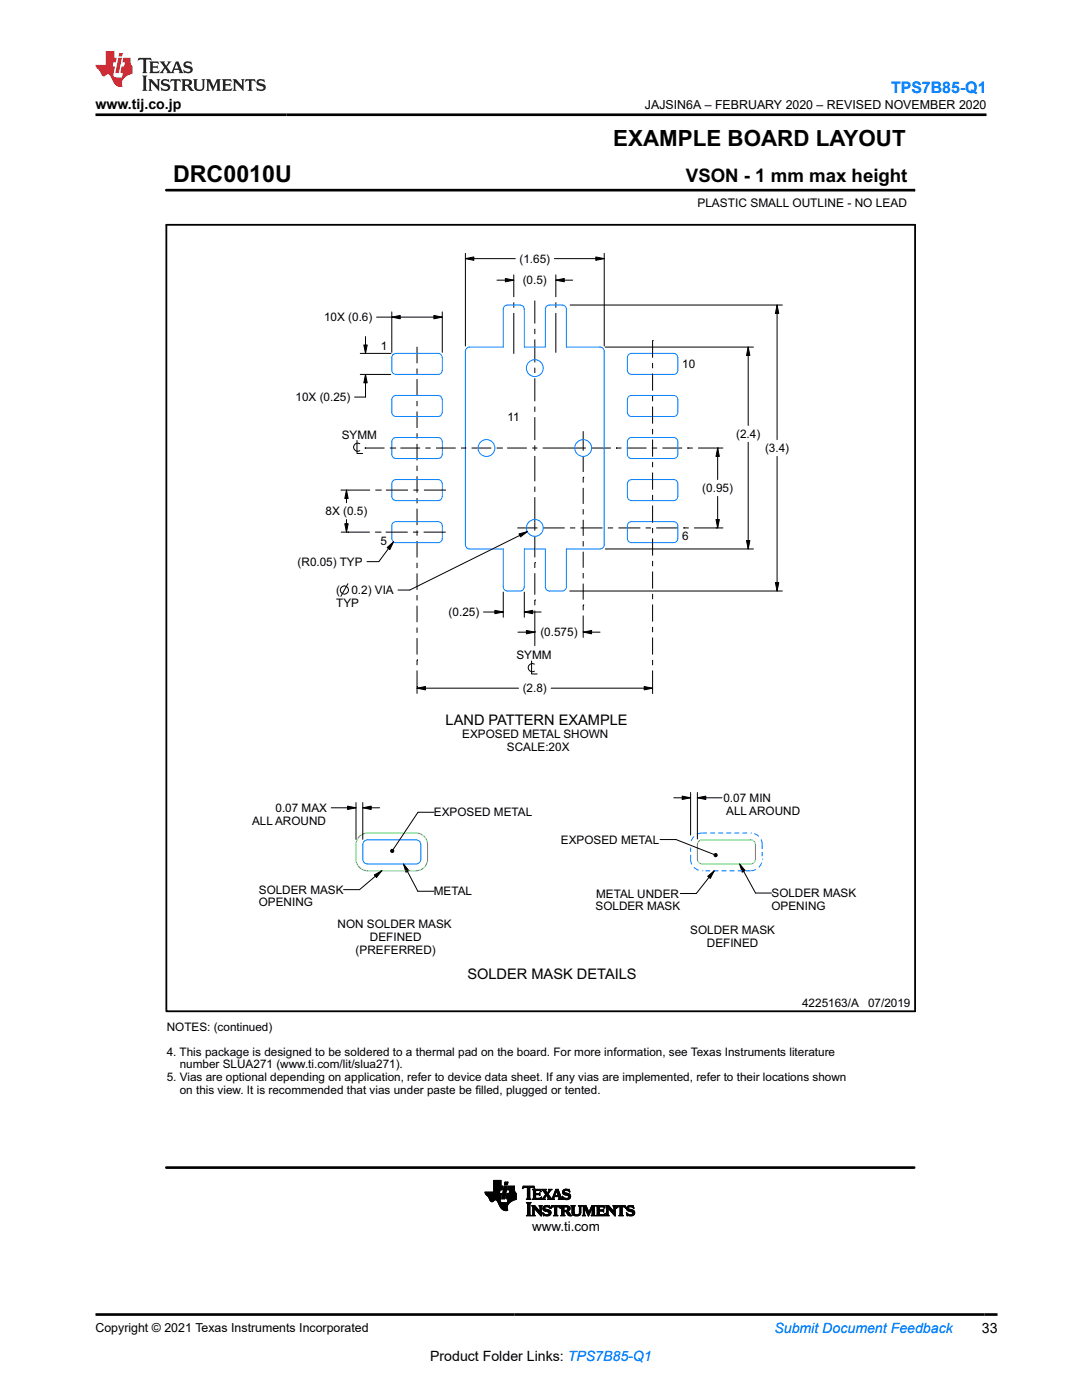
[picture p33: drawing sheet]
<svg xmlns="http://www.w3.org/2000/svg" width="216mm" height="279mm" viewBox="0 0 216 279" stroke-linecap="round" stroke-linejoin="round" font-family="sans-serif">
<defs><g id="words">
<text font-size="4.6" x="34.5" y="36.3">DRC0010U</text>
<text font-size="4.5" x="122.4" y="29.1">EXAMPLE BOARD LAYOUT</text>
<text font-size="3.7" x="136.9" y="36.3">VSON - 1 mm max height</text>
<text font-size="3.2" fill="#00f" x="177.8" y="18.6">TPS7B85-Q1</text>
<g font-size="2.9">
<text x="88.9" y="144.8">LAND PATTERN EXAMPLE</text>
<text x="93.3" y="195.4">SOLDER MASK DETAILS</text>
</g>
<g font-size="2.8">
<text x="19" y="21.7">www.tij.co.jp</text>
<text x="195.9" y="266.1">33</text>
<text x="85.8" y="271.7">Product Folder Links: TPS7B85-Q1</text>
</g>
<text font-size="2.8" fill="#00f" x="154.5" y="266.1">Submit Document Feedback</text>
<text font-size="2.7" x="106.2" y="245.6">www.ti.com</text>
<g font-size="2.5">
<text x="128.7" y="21.8">JAJSIN6A – FEBRUARY 2020 – REVISED NOVEMBER 2020</text>
<text x="19" y="265.8">Copyright © 2021 Texas Instruments Incorporated</text>
</g>
<text font-size="2.4" x="139.2" y="41.3">PLASTIC SMALL OUTLINE - NO LEAD</text>
<g font-size="2.3">
<text x="103.7" y="52.5">(1.65)</text>
<text x="104.3" y="56.8">(0.5)</text>
<text x="64.7" y="64.1">10X (0.6)</text>
<text x="76" y="69.8">1</text>
<text x="136.1" y="73.4">10</text>
<text x="59" y="80.1">10X (0.25)</text>
<text x="101.3" y="83.9">11</text>
<text x="68.2" y="87.6">SYMM</text>
<text x="146.9" y="87.4">(2.4)</text>
<text x="152.6" y="90.3">(3.4)</text>
<text x="140.1" y="98.2">(0.95)</text>
<text x="65" y="102.8">8X (0.5)</text>
<text x="136.1" y="107.8">6</text>
<text x="59.4" y="112.9">(R0.05) TYP</text>
<text x="75.9" y="108.7">5</text>
<text x="67.1" y="118.6">(</text>
<text x="70.1" y="118.6">0.2) VIA</text>
<text x="67.1" y="121.1">TYP</text>
<text x="89.5" y="123">(0.25)</text>
<text x="103" y="131.6">SYMM</text>
<text x="107.8" y="127">(0.575)</text>
<text x="104.3" y="138.2">(2.8)</text>
<text x="92.3" y="147.4">EXPOSED METAL SHOWN</text>
<text x="101.1" y="149.9">SCALE:20X</text>
<text x="144.4" y="160.1">0.07 MIN</text>
<text x="50.3" y="164.6">ALL AROUND</text>
<text x="55" y="162.1">0.07 MAX</text>
<text x="86.6" y="162.9">EXPOSED METAL</text>
<text x="144.9" y="162.6">ALL AROUND</text>
<text x="111.9" y="168.4">EXPOSED METAL</text>
<text x="51.6" y="178.4">SOLDER MASK</text>
<text x="86.6" y="178.7">METAL</text>
<text x="119" y="179.2">METAL UNDER</text>
<text x="153.9" y="179.1">SOLDER MASK</text>
<text x="51.6" y="180.9">OPENING</text>
<text x="67.4" y="185.3">NON SOLDER MASK</text>
<text x="118.8" y="181.7">SOLDER MASK</text>
<text x="153.9" y="181.6">OPENING</text>
<text x="71" y="190.3">(PREFERRED)</text>
<text x="73.8" y="187.8">DEFINED</text>
<text x="137.7" y="186.5">SOLDER MASK</text>
<text x="141.1" y="189">DEFINED</text>
<text x="160" y="201">4225163/A</text>
<text x="173.2" y="201">07/2019</text>
<text x="33.3" y="205.7">NOTES: (continued)</text>
<text x="33.3" y="210.7">4. This package is designed to be soldered to a thermal pad on the board. For more information, see Texas Instruments literature</text>
<text x="33.3" y="215.7">5. Vias are optional depending on application, refer to device data sheet. If any vias are implemented, refer to their locations shown</text>
<text x="35.9" y="213.2">number SLUA271 (www.ti.com/lit/slua271).</text>
<text x="35.9" y="218.3">on this view. It is recommended that vias under paste be f</text>
<text x="94.9" y="218.3">illed, plugged or tented.</text>
</g>
</g></defs>
<g fill="none" stroke="#000" stroke-width=".2">
<path d="M33.2 38h149.2M182.4 37.7v.5M92.9 51.6l1.6-.3v.7zM92.9 50.6v18.5M92.9 51.6h9.9M99.2 55.9h3.3M100.8 55.6l1.7 .3-1.7 .3zM102.5 54.9v4.4M106.7 60v4.6M110.6 51.6h10M110.9 55.9l1.7-.3v.6zM110.9 54.9v4.4"/>
<path d="M110.9 55.9h3.4M118.9 51.3l1.7 .3-1.7 .4zM120.6 50.6v18.5M71.9 74.7h6.1M71.9 70.5h6.1M72.6 68.9h.7l-.4 1.6zM72.9 74.7l.4 1.7h-.7zM72.9 67.2v3.3M72.9 74.7v4.5h-2.2M75.2 63.3h13.1M78.2 63.3l1.7-.3v.6zM78.2 62.2v8.1"/>
<path d="M83.2 69.2v3.3M83.2 73.6v1M83.2 75.7v3.3M86.6 63l1.7 .3-1.7 .3zM88.3 62.2v8.1M102.5 60.3v1.1M102.5 62.5v8.1M106.7 65.6v1.1M106.7 67.7v4.6M106.7 73.4v1M106.7 75.5v4.6M110.9 60.3v1.1"/>
<path d="M110.9 62.5v7.9M113.8 60.9h42.3M120.8 69.3h29.5M130.2 68h.1M130.2 68v3.4M130.2 72.4v1.1M130.2 74.5v3.5M130.2 79v1.1M149.3 69.3l.3 1.6h-.6zM149.3 69.3v15.6M155.1 60.9l.3 1.7h-.7zM155.1 60.9v26.8"/>
<path d="M68 97.8h5.8M69.1 97.8l.4 1.7h-.7zM69.1 97.8v2.5M71.2 87.9v2.6h1.2M71.8 88.6a.82 .82 0 0 0-1.3 .7 .82 .82 0 0 0 1.3 .6M72.8 89.4h.1M72.8 89.4h3.9M74.9 97.8h1.1M76 97.8h.1M77 97.8h4.4M77.8 89.4h1M78.8 89.4h.1"/>
<path d="M79.9 89.4h3.9M82.5 97.8h1M83.2 80v1.1M83.2 82.1v3.3M83.2 86.5v1M83.2 88.6v3.3M83.2 92.9v1.1M83.2 95v3.3M83.2 99.4v1.1M84.6 97.8h4.4M84.9 89.4h1M87 89.4h3.9"/>
<path d="M92 89.4h1M94.1 89.4h3.9M99.1 89.4h1M100.1 89.4h.1M101.2 89.4h3.9M106.2 89.4h1M106.7 81.1v1.1M106.7 83.2v4.6M106.7 88.9v1M106.7 91v5.1M106.7 97.1v1.1M106.7 99.2v6.7"/>
<path d="M108.3 89.4h8.6M116.4 95.3h.1M116.4 86.1v3.8M116.4 91v3.2M116.4 95.3v1M116.4 97.4v3.2M118 89.4h3.9M123 89.4h.1M123 89.4h1M125.1 89.4h3.9M130.1 89.4h1M130.2 81.1v3.4"/>
<path d="M130.2 85.6v1.1M130.2 87.7v3.4M130.2 92.2v1M130.2 94.3v3.4M130.2 98.8v1M132.2 89.4h3.9M137.2 89.4h.1M137.2 89.4h1M139.3 89.4h5M143.2 89.4l.3 1.7h-.6zM143.2 89.4v6.3M143.2 99.1v6.3"/>
<path d="M143.2 89.4h.1M149.3 88.3v21.3M155.1 91.1v26.9M68.1 106.2h5.7M68.8 104.5h.7l-.4 1.7zM69.1 103.7v2.5M69.4 106.2h.1M69.4 116.5l-1.4 2.5M74.8 106.2h1.1M75.9 106.2h.1M77 106.2h4.4M77.2 109.3l1.3-1.2-.7 1.6z"/>
<path d="M78.5 108.1l-2.9 4h-2.4M82.4 106.2h1.1M83.2 101.5v3.3M83.2 105.9v1M83.2 108v3.3M83.2 112.3v1.1M83.2 114.4v3.3M83.2 118.8v1M84.5 106.2h4.4M100.4 118.2v5M103.2 105.4h4M103.6 106.6l1.6-.5-1.3 1.1z"/>
<path d="M104.6 118.2v5M105.2 106.1l-23.4 11.7h-2.4M106.7 112.3h.1M106.7 119.7h.1M106.7 106.9v4.3M106.7 112.3v1M106.7 114.4v4.3M106.7 119.7v1.1M108.3 105.4h4.4M113.7 118h42.4M113.7 105.4h1.1M115.8 105.4h4.4"/>
<path d="M116.4 101.6v1.1M116.4 103.7v3.2M116.4 108v1M116.4 110.1v3.2M116.4 114.4v1M116.4 116.5v3.2M120.8 109.6h29.5M121.3 105.4h1M123.4 105.4h4.4M128.8 105.4h1.1M130.2 100.9v3.4M130.2 105.4v1"/>
<path d="M130.2 107.5v3.4M130.2 111.9v1.1M130.2 114.1v3.4M130.2 118.5v1.1M130.9 105.4h4.4M136.4 105.4h.1M136.4 105.4h1M138.5 105.4h5.8M142.9 103.7h.6l-.3 1.7zM142.9 105.4h.1M149 107.9h.6l-.3 1.7zM154.7 116.3h.7l-.3 1.7z"/>
<path d="M83.2 137.3l1.7-.3v.7zM83.2 131.7h.1M83.2 137.1h.1M83.2 120.9v3.3M83.2 125.2v1.1M83.2 127.3v3.3M83.2 131.7v1M83.2 133.8v4.6M83.2 137.3h20.3M96.5 122.1h3.9M98.7 121.8l1.7 .3-1.7 .4zM103.4 126.2h3.3"/>
<path d="M104.6 122.1l1.7-.3v.7zM104.6 122.1h3.4M105 125.8l1.7 .4-1.7 .3zM106.1 131.9v2.6h1.1M106.6 132.5a.82 .82 0 0 0-1.2 .7 .82 .82 0 0 0 1.2 .7M106.7 126.1h.1M106.7 121.8v7.1M110 137.3h20.2M116.4 126.2l1.6-.4v.7zM116.4 120.7h.1M116.4 126h.1M116.4 120.7v1.1"/>
<path d="M116.4 122.8v4.4M116.4 126.2h3.3M128.5 137l1.7 .3-1.7 .4zM130.2 120.6v3.5M130.2 125.1v1.1M130.2 127.2v3.4M130.2 131.7v1.1M130.2 133.8v4.7M134.4 159.2h3.4M136.1 158.9l1.7 .3-1.7 .4zM137.8 158.2v8.5M139.2 159.2l1.6-.3v.7z"/>
<path d="M139.2 158.2v9.2M139.2 159.2h4.9M66.1 161.2h4.9M69.4 160.9l1.6 .3-1.6 .3zM71 160.2v7.3M72.4 161.2l1.7-.3v.6zM72.4 160.2v7.3M72.4 161.2h3.3M74.7 174.6l1.5-.8-1.1 1.3zM76.2 173.8l-4.5 3.7h-3.1M78 169.7l.2-.2 .3 .1 .1 .2-.1 .3h-.3l-.2-.1zM80.5 172.4l1.1 1.4-.6 .3z"/>
<path d="M80.5 172.4l2.9 5.5h3.2M86.6 162.1h-3.2l-4.9 7.4M131.7 167.6h3.2l7.6 2.9M141.2 174.9l1.3-1.1-.8 1.5zM142.5 170.5l.2-.2 .3 .1 .1 .3-.1 .2-.3 .1-.2-.2zM142.5 173.8l-3.6 4.5h-3.2M147.6 172.4l1.1 1.3-.6 .4zM147.6 172.4l3.2 5.8h3.1M96.8 238h2.9M96.8 238.1h2.9M96.8 238.2h2.8M96.9 238.2h3.2l-.2 1"/>
<path d="M96.9 238.3h3.1M96.9 238.4h3.1M97 238.4h3M97.1 238.5h2.9M97.1 238.6h2.9M97.2 238.6h2.8M97.3 238.7h2.7M97.4 238.8h2.5M97.5 238.9h2.4M97.6 239h2.3M97.6 239.1h2.3M97.6 239.2h2.3"/>
<path d="M97.7 239.3h2.1M97.7 239.4h2.1M97.7 239.5h1M97.8 239.5h.8M97.8 239.6h.7M97.9 239.7h.6M97.9 239.7h.5M98.1 239.8h.2M98.5 237.8h1.2M98.5 237.7h1.2M98.5 237.6h1.3M98.5 236.7h1.8l-.1 .8h-1.7"/>
<path d="M98.5 237.4h1.7M98.5 237.3h1.7M98.5 237.2h1.7M98.5 237.2h1.8M98.5 237.1h1.8M98.5 237h1.8M98.5 236.9h1.8M98.5 236.8h1.8M98.5 236.6h1.5M98.5 236.5h1.5M98.5 236.4h1.5M98.5 236.3h1.5"/>
<path d="M98.5 236.2h1.5M98.5 236.1h1.5M98.5 236h1.5M98.5 235.9h1.5M98.5 235.8h1.5M98.5 235.7h1.5M98.5 235.6h1.5M99 239.5h.8M99.1 239.5h.7M99.2 239.6h.6M99.2 239.7h.6M99.3 239.7h.5"/>
<path d="M99.3 239.8h.5M99.3 239.9h.6M99.4 239.9h.6M99.7 237.9h-2.9l.1 .4 .6 .6 .4 .8 .4 .1 .4-.3h.4l.8 1.5 .7 .5h.7l-.1-.8 .6-.8M99.8 237.5l-.2 .7M99.9 239.2l-.1 .6 .6 .2h.8l.2-.7M100 236.7v-1.1h-1.5v2.3M100.1 239.2h.6M100.1 239.1h.6M100.2 239h.5M100.2 238.9h.6M100.2 238.8h.6"/>
<path d="M100.2 238.7h.6M100.2 238.6h.6M100.3 238.6h.5M100.3 238.5h.5M100.3 238.4h.6M100.3 238.3h.6M100.3 238.2h.6M100.3 238.1h.6M100.4 238h.5M100.4 238h.6M100.4 237.9h.6M100.4 237.8h.6"/>
<path d="M100.4 237.7h.6M100.4 237.6h.6M100.5 237.5h.5M100.5 237.4h.6M100.5 237.3h.6M100.5 237.2h.6M100.5 237.1h.6M100.6 237h.5M100.6 237h.6M100.6 236.9h.6M100.6 236.8h.6M100.6 236.7h.6l-.5 2.6h-.6z"/>
<path d="M100.7 236.4h.6M100.7 236.3h.6M100.7 236.2h.6M100.7 236.1h.6M100.7 236h.6M100.8 236h.5M100.8 235.9h.6l-.2 .6h-.5zM101 239.1h2M101 239h2M101 239.2h2M101 238.9h2M101 238.9v.3l.4 .1"/>
<path d="M101 238.8h2M101.1 238.7h1.9M101.1 238.6h1.9M101.1 238.5h1.9M101.1 238.4h1.9M101.1 238.3h1.9M101.2 239.9h.6M101.3 239.9h.6M101.3 239.8h.7M101.3 239.7h.8M101.3 239.7h.9M101.3 239.6h1"/>
<path d="M101.3 237.4h1.4M101.3 239.5h1.2M101.3 239.5h1.3M101.3 237.3h1.4M101.3 239.4h1.5M101.4 237.2h1.3M101.4 239.3h1.6M101.4 237.1h1.3M101.4 237h1.3M101.4 236.9h1.3M101.4 236.8h1.3M101.6 238.2h1.4"/>
<path d="M101.6 238.1h1.3M101.6 238h1.2M101.7 237.9h1.1M101.7 237.8h1M101.7 237.7h1M101.7 237.6h1M101.7 237.5l-.1 .7M102.7 237.5h-1.4l.2-.8h1.2v1l.3 .5v1.2M103 239.4l-1.2 .5M103 238.2h-1.8l-.2 .7M104.2 237.2h.2M104.3 237.1h.2"/>
<path d="M104.3 237h2.3M104.3 236.9h2.3M104.4 236.8h2.2M105 239.3h.9M105.2 239.2h.6M105.2 237.1h.5M105.2 239.1h.5M105.2 237.1v-.1h-.5l-.5 .2 .2-.5h2.1l.2 .5-.5-.2h-.4l-.1 .1M105.2 239l-.2 .3M105.2 239h.5M105.2 238.9h.5M105.2 238.8h.5"/>
<path d="M105.2 238.7h.5M105.2 238.6h.5M105.2 238.5h.5M105.2 238.4h.5M105.2 238.3h.5M105.2 238.2h.5M105.2 238.1h.5M105.2 238h.5M105.2 237.9h.5M105.2 237.8h.5M105.2 237.7h.5M105.2 237.6h.5"/>
<path d="M105.2 237.5h.5M105.2 237.4h.5M105.2 237.3h.5M105.2 237.2h.5M105.2 237.1v1.9M105.7 239l.2 .3M105.7 237.1v1.9M105.9 239.3h-.9M106.2 239.3h1.7M106.3 237.4h1.6M106.4 239.2h1.6M106.4 237.5h1.5"/>
<path d="M106.4 239.1h.5M106.4 237.6h.5M106.4 237.7l-.2-.4h1.6l.2 .5M106.4 239l-.2 .3M106.4 238.2h1.1l.2-.2v.6l-.2-.2-1.1 .1M106.4 239h.5M106.4 238.9h.5M106.4 238.8h.5M106.4 238.7h.5M106.4 238.6h.5M106.4 238.4h1.3M106.4 238.3h1.3"/>
<path d="M106.4 238.1h.5M106.4 238h.5M106.4 237.9h.5M106.4 237.8h.5M106.4 237.7h.5M106.4 237.7v1.3M106.5 237.1h.2M106.6 237.2h.1M106.9 237.7l.1-.1h.5l.5 .2M106.9 238.4v.7h.8l.3-.2-.1 .5-1.7-.1M106.9 237.7v.5M107.5 238.2h.2"/>
<path d="M107.6 238.5h.1M107.6 239.1h.4M107.6 238.1h.1M107.6 238.6h.1M107.6 237.6h.3M107.8 237.7h.2M107.9 239h.1M107.9 237.8h.1M108 238.9h.1M108 239.3h.8M108.1 237.4h.8M108.3 239.2h.3"/>
<path d="M108.3 237.5h.6M108.3 239.1h.4M108.4 237.6h.5M108.4 239l-.4 .3M108.4 239h.3M108.4 237.7h.6M108.5 238.9h.3M108.5 237.8h.5M108.5 238.8h.3M108.6 237.9h.5M108.6 238.8h.3M108.6 238h.5"/>
<path d="M108.7 238.7h.3M108.7 238.1h.8M108.7 238.6h.8M108.8 238.2h.6M108.8 239.3h-.8M108.8 238.5h.7M108.8 238.3h.6M108.9 238.4h.5M108.9 237.7l.1-.4h-.9l.8 1.1-.5 .6M108.9 237.7l.3 .4 .4-.5-.2-.3h.7l-.7 1M109.1 238.7h.5M109.2 238.8h.5"/>
<path d="M109.3 239.3l.1-.2-.4-.6-.3 .7 .1 .1M109.3 239.3h1.4M109.3 238h.3M109.3 238.9h.5M109.3 237.9h.3M109.4 238.3l.7 .9 .2-.2M109.4 239h.5M109.4 237.8h.3M109.4 239.1h.5M109.4 239.2h.6M109.5 237.7h.3M109.5 237.4h.6"/>
<path d="M109.5 237.6h.3M109.6 237.5h.3M110.1 239.2h.4M110.2 239.1h.3M110.2 239h.3M110.3 239l.6-1.7h.5l.6 1.8 .3 .2M110.3 238.9h.3M110.3 238.8h.3M110.4 238.8h1.5M110.4 238.7h1.5M110.4 238.6h.3M110.5 238.5h.2"/>
<path d="M110.5 238.4h.3M110.5 239.1l.2 .2M110.5 239.1l.1-.3h.8l.1 .3M110.5 238.3h.3M110.6 238.2h.2M110.6 238.1h.3M110.7 239.3h-1.4M110.7 238h.2M110.7 237.9h.3M110.7 237.8h.3M110.8 237.7h.7M110.8 237.6h.7"/>
<path d="M110.8 237.5h.6M110.9 237.4h.5M111 237.7l.4 .9h-.7zM111.1 237.8h.4M111.1 237.9h.5M111.1 238h.5M111.2 238.1h.4M111.2 238.2h.5M111.2 238.3h.5M111.3 238.4h.5M111.3 238.5h.5M111.4 238.6h.4"/>
<path d="M111.4 239.3h.9M111.5 238.8h.4M111.5 238.9h.5M111.5 239h.5M111.5 239.1l-.1 .2M111.6 239.2h.5M111.6 239.1h.4M112.2 238.8h.1M112.2 238.9h.2M112.2 237.9h.4M112.2 238h.5M112.2 237.8h.4"/>
<path d="M112.3 239h.3M112.3 239.3h-.9M112.3 238.1h.7M112.3 237.7h.3M112.3 239.1h.5M112.3 238.2h1.1M112.3 239.2h1.4M112.3 237.6h.4M112.3 239.3h.2M112.4 238.3h1.2M112.4 237.5h1.2M112.5 238.4h1.2"/>
<path d="M112.5 237.4h1.1M112.6 239.3h.9M112.7 238.5h1.1M112.7 237.3h.5M112.9 239.4h.3M113.1 238.6h.7M113.2 238.6l.3 .2-.3 .3h-.5l-.5-.4M113.3 239.1h.5M113.3 237.6h.4M113.4 238.7h.5M113.4 239h.4M113.5 238.8h.4"/>
<path d="M113.5 238.9h.3M113.5 237.7h.2M113.6 237.8h.1M113.7 237.9l-.6-.3h-.4l-.1 .2 .1 .2 1.1 .4v.5l-.2 .4-1.3 .1-.1-.7M113.7 237.9l-.1-.6h-.8l-.4 .3-.2 .3 .1 .3 .9 .4M113.7 237.9h.1M99.4 240h1M99.4 240.1h2.2M99.5 240.1h2.1M99.5 240.2h2M99.5 240.3h1.9M99.6 240.3h1.8"/>
<path d="M99.6 240.4h1.8M99.6 240.5h1.7M99.7 240.5h1.6M99.7 240.6h1.6M99.7 240.7h1.5M99.8 240.7h1.4M99.8 240.8h1.4M99.8 240.9h1.4M99.9 240.9h1.3M99.9 241h1.3M100 241.1h1.2M100.1 241.2h1.1"/>
<path d="M100.2 241.3h1M100.2 241.3h1.1M100.3 241.4h1M100.4 241.5h.9M100.6 241.5h.7M100.9 241.6h.1M101.2 240h.5M105 242.6l.3-.3v-2l-.3-.3h1l-.3 .3v2.1l.3 .2M105 242.6h1M105.1 240.1h.8M105.2 242.5h.6M105.2 240.2h.6"/>
<path d="M105.2 242.4h.5M105.3 240.3h.4M105.3 242.3h.4M105.3 242.2h.4M105.3 242.1h.4M105.3 242h.4M105.3 241.9h.4M105.3 241.8h.4M105.3 241.7h.4M105.3 241.6h.4M105.3 241.5h.4M105.3 241.4h.4"/>
<path d="M105.3 241.3h.4M105.3 241.2h.4M105.3 241.1h.4M105.3 241h.4M105.3 240.9h.4M105.3 240.8h.4M105.3 240.7h.4M105.3 240.6h.4M105.3 240.5h.4M105.3 240.4h.4M106 242.6h-1M106.1 242.6h.7"/>
<path d="M106.1 240.6h.6M106.2 240.7h.6M106.3 242.5h.4M106.3 240.8h.6M106.3 242.4h.3M106.3 240.9h.7M106.3 242.3h.3M106.3 242.2h.3M106.3 242.1h.3M106.3 242h.3M106.3 241.9h.3M106.3 241.8h.3"/>
<path d="M106.3 241.7h.3M106.3 241.6h.3M106.3 241.5h.3M106.3 241.4h.3M106.3 241.3h.3M106.3 241.2h.3M106.3 241.1h.8M106.3 241h.8M106.6 241.1v1.3l.2 .2M106.6 241.1h.1M106.6 241.1l1.4 1.6v-1.8l.2-.3h-.6l.1 .3 .1 .9M106.7 241.2h.5"/>
<path d="M106.7 241.3h.6M106.8 242.6h-.7M106.8 241.4h.6M106.9 241.5h.6M107 241.6h.6M107.1 241.7h.5M107.1 241.8h.9M107.2 241.9h.8M107.3 241.9h.7M107.4 242h.6M107.5 242.1h.5M107.6 242.2h.4"/>
<path d="M107.6 240.6h.6M107.6 242.3h.4M107.7 240.7h.4M107.7 242.4h.3M107.7 240.8h.3M107.7 241.8l-1-1.2h-.6l.2 .3v1.5l-.2 .2M107.7 241.8h.1M107.7 240.9h.3M107.8 241.7h.2M107.8 241.6h.2M107.8 241.5h.2M107.8 241.4h.2"/>
<path d="M107.8 241.3h.2M107.8 241.2h.2M107.8 241.1h.2M107.8 241h.2M107.8 242.5h.2M107.9 242.6h.1M108.3 242h.1M108.3 242.1h.1M108.3 242.2h.3M108.3 241.2h.4M108.3 241.1h.4M108.3 241.3h.5"/>
<path d="M108.3 242.3h.4M108.3 241h.4M108.4 241.4h.8M108.4 242.4h.6M108.4 240.9h.4M108.4 242.5h1.3M108.4 241.5h1.2M108.4 242.6h.1M108.4 240.8h1.3M108.5 241.6h1.2M108.5 240.7h1.2M108.6 241.7h1.2"/>
<path d="M108.7 242.6h.9M108.7 240.6h.7M108.9 241.8l-.5-.4v-.5l.4-.3h.9l.1 .6-.7-.4-.3 .1-.1 .2 1 .5 .3 .4M108.9 241.8l.6 .1v.4l-.6 .1-.6-.4M108.9 241.8h1M109.2 242.4h.6M109.3 241.9h.6M109.4 240.9h.3M109.5 242.3h.4M109.5 241.9h.4M109.5 242.2h.4M109.5 242h.5"/>
<path d="M109.6 242.1h.3M109.6 240.6h.1M109.6 241h.2M109.7 241.1h.1M109.9 241.1h.1M109.9 241h.2M110 242l-.3 .5-.6 .2-.5-.2-.2 .1-.1-.6M110 240.9h.2M110 240.8h1.8M110 240.7h1.7M110.1 240.6h1.6M110.4 242.6h.9"/>
<path d="M110.6 242.5h.5M110.6 242.4h.5M110.7 240.9h.4M110.7 242.3h.4M110.7 241l-.4-.1-.4 .2 .2-.5h1.6l.2 .5-.5-.2h-.3v.1M110.7 241v1.4l-.3 .2M110.7 242.2h.4M110.7 242.1h.4M110.7 242h.4M110.7 241.9h.4M110.7 241.8h.4M110.7 241.7h.4"/>
<path d="M110.7 241.6h.4M110.7 241.5h.4M110.7 241.4h.4M110.7 241.3h.4M110.7 241.2h.4M110.7 241.1h.4M110.7 241h.4M111.1 241v1.4l.2 .2M111.3 242.6h-.9M111.6 240.9h.2M111.7 241h.1M111.7 241.1h.1"/>
<path d="M111.9 242.6l.2-.2v-1.5l-.2-.3 1.5 .1 .3 .2v.4l-.1 .3-.4 .1 .9 .9h-.6l-.5-.7-.5-.1v.6l.2 .2M111.9 242.6h.8M111.9 240.6h1.3M112 240.7h1.5M112 242.5h.6M112.1 240.8h1.5M112.1 242.4h.4M112.1 240.9h.4M112.1 242.3h.4M112.1 242.2h.4M112.1 242.1h.4M112.1 242h.4"/>
<path d="M112.1 241.9h.4M112.1 241.8h1.2M112.1 241.7h1.3M112.1 241.6h1.5M112.1 241.5h.4M112.1 241.4h.4M112.1 241.3h.4M112.1 241.2h.4M112.1 241.1h.4M112.1 241h.4M112.7 240.9l-.2 .1v.6M112.7 242.6h-.8"/>
<path d="M112.9 240.9h.3l.1 .3-.1 .3-.3 .1M112.9 241.9h.6M113 241.9h.5M113.1 242h.5M113.1 242.1h.6M113.1 240.9h.6M113.2 241.5h.5M113.2 242.2h.5M113.2 242.3h.6M113.2 241h.5M113.2 241.4h.5M113.3 241.3h.4"/>
<path d="M113.3 241.1h.5M113.3 241.2h.5M113.3 242.4h.6M113.4 242.5h.6M113.5 242.6h.6M113.9 240.6h.9M114.1 240.7h.5M114.1 240.8h.5M114.1 240.9h.5M114.1 241.9h.5M114.1 241.8h.5M114.1 241.7h.5"/>
<path d="M114.1 241.6h.5M114.1 241.5h.5M114.1 241.4h.5M114.1 241.3h.5M114.1 241.2h.5M114.1 241.1h.5M114.1 241h.5M114.1 242h.5M114.1 242.1h.5M114.2 242.2h.4M114.2 242.3h.5M114.3 242.4h.6"/>
<path d="M114.4 242.5h1.3M114.6 241.9l.1 .4 .4 .1 .4-.1 .1-.4M114.6 241.9v-1l.2-.3h-.9l.2 .3 .1 1.3 .2 .3 .5 .2 .6-.1 .3-.2 .1-.5M114.6 242.6h.9M115.3 242.4h.5M115.4 240.6h.7M115.5 242.3h.3M115.5 240.7h.5M115.6 242.2h.3M115.6 242.1h.3M115.6 240.8h.3M115.6 242h.3"/>
<path d="M115.6 240.9h.3M115.6 241.9v-1l-.2-.3h.7l-.2 .2v1.1M115.6 241.9h.3M115.6 241.8h.3M115.6 241.7h.3M115.6 241.6h.3M115.6 241.5h.3M115.6 241.4h.3M115.6 241.3h.3M115.6 241.2h.3M115.6 241.1h.3M115.6 241h.3"/>
<path d="M116.2 242.6l.2-.3v-1.4l-.2-.3h.7l.6 1.3 .6-1.3h.7l-.2 .3v1.5l.2 .2M116.2 242.6h.6M116.2 240.6h.7M116.3 240.7h.7M116.3 242.5h.4M116.4 240.8h.6M116.4 242.4h.3M116.4 240.9h.7M116.4 242.3h.3M116.4 242.2h.3M116.4 242.1h.3M116.4 242h.3"/>
<path d="M116.4 241.9h.3M116.4 241.8h.3M116.4 241.7h.3M116.4 241.6h.3M116.4 241.5h.3M116.4 241.4h.3M116.4 241.3h.3M116.4 241.2h.3M116.4 241.1h.8M116.4 241h.7M116.7 242.3l.1 .3M116.7 242.3v-1.3l.7 1.7 .8-1.7v1.4l-.2 .2"/>
<path d="M116.7 241.2h.5M116.8 241.3h.4M116.8 241.4h.5M116.8 242.6h-.6M116.9 241.5h.4M116.9 241.6h.5M116.9 241.7h.5M117 241.8h.4M117 241.9h.5M117.1 241.9h.7M117.1 242h.6M117.1 242.1h.6"/>
<path d="M117.2 242.2h.4M117.2 242.3h.4M117.3 242.4h.3M117.3 242.5h.2M117.4 242.6h.1M117.6 241.9h.2M117.6 241.8h.2M117.6 241.7h.3M117.7 241.6h.2M117.7 241.5h.3M117.8 241.4h.2M117.8 241.3h.2"/>
<path d="M117.8 241.2h.3M117.9 241.1h.7M117.9 241h.7M118 240.9h.6M118 242.6h.8M118 240.8h.6M118 240.7h.7M118.1 240.6h.7M118.1 242.5h.6M118.1 242.4h.5M118.2 242.3h.4M118.2 242.2h.4"/>
<path d="M118.2 242.1h.4M118.2 242h.4M118.2 241.9h.4M118.2 241.8h.4M118.2 241.7h.4M118.2 241.6h.4M118.2 241.5h.4M118.2 241.4h.4M118.2 241.3h.4M118.2 241.2h.4M118.8 242.6h-.8M119 242.6h1.6"/>
<path d="M119 240.6h1.6M119.1 240.7h1.5M119.1 242.5h1.6M119.1 240.8h1.5M119.2 242.4h1.5M119.2 240.9h.4M119.2 242.3h.4M119.2 242.2h.4M119.2 242.1h.4M119.2 242h.4M119.2 241.9h.4M119.2 241.8h.4"/>
<path d="M119.2 241.7h1.3M119.2 241.6h1.3M119.2 241.5h1.3M119.2 241.4h.4M119.2 241.3h.4M119.2 241.2h.4M119.2 241.1h.4M119.2 241h.4M119.6 241v.5h.6l.3-.2v.6l-.3-.2h-.6v.7h.8l.4-.3M119.8 240.9l-.2 .1M120.1 240.9l.6 .2M120.3 241.8h.2"/>
<path d="M120.3 241.4h.2M120.4 240.9h.3M120.6 242.3h.2M120.6 241h.1M120.7 241.1h.1M120.7 241.1l-.2-.5h-1.5l.2 .3v1.4l-.2 .3M120.7 242.2h.1M120.8 242.1h.1M120.8 242.1l-.2 .5h-1.6M120.9 242.6h.6M120.9 240.6h.6M121 240.7h.6"/>
<path d="M121 242.5h.4M121 240.8h.6M121.1 242.4h.2M121.1 240.9h.6M121.1 242.3h.2M121.1 242.2h.2M121.1 242.1h.2M121.1 242h.2M121.1 241.9h.2M121.1 241.8h.2M121.1 241.7h.2M121.1 241.6h.2"/>
<path d="M121.1 241.5h.2M121.1 241.4h.2M121.1 241.3h.2M121.1 241.2h.2M121.1 241.1h.8M121.1 241h.7M121.3 241.1v1.3l.2 .2M121.3 241.1h.1M121.3 241.1l1.5 1.6v-1.8l.1-.3h-.6l.2 .3v.9l-1-1.2h-.6l.2 .3v1.4l-.2 .3M121.4 241.2h.6M121.5 241.3h.6M121.5 242.6h-.6"/>
<path d="M121.6 241.4h.5M121.6 241.5h.6M121.7 241.6h.6M121.8 241.7h.6M121.9 241.8h.9M122 241.9h.8M122.1 241.9h.7M122.1 242h.7M122.2 242.1h.6M122.3 242.2h.5M122.3 240.6h.6M122.4 242.3h.4"/>
<path d="M122.4 240.7h.5M122.5 242.4h.3M122.5 240.8h.3M122.5 240.9h.3M122.5 241.7h.3M122.5 241.6h.3M122.5 241.5h.3M122.5 241.4h.3M122.5 241.3h.3M122.5 241.2h.3M122.5 241.1h.3M122.5 241h.3"/>
<path d="M122.6 242.5h.2M122.6 242.6h.2M123 241.1h.1M123 241h.2M123 240.9h.3M123.1 240.8h1.7M123.1 240.7h1.7M123.1 240.6h1.7M123.5 242.6h.9M123.7 242.5h.5M123.7 242.4h.5M123.7 240.9h.5"/>
<path d="M123.7 241v-.1h-.3l-.4 .2 .1-.5h1.7l.1 .5-.4-.2h-.3l-.1 .1M123.7 241v1.4l-.2 .2M123.7 242.3h.4M123.7 242.2h.4M123.7 242.1h.4M123.7 242h.4M123.7 241.9h.4M123.7 241.8h.4M123.7 241.7h.4M123.7 241.6h.4M123.7 241.5h.4M123.7 241.4h.4"/>
<path d="M123.7 241.3h.4M123.7 241.2h.4M123.7 241.1h.4M123.7 241h.4M124.1 241l.1 1.4 .2 .2M124.4 242.6h-.9M124.6 240.9h.2M124.7 241h.2M124.8 241.1h.1M125 242h.1M125 242.1h.1M125 242.2h.3"/>
<path d="M125 241.2h.4M125 241.1h.4M125 241.3h.5M125 242.3h.4M125 241h.4M125.1 241.4h.8M125.1 242.4h.6M125.1 240.9h.4M125.1 242.5h1.3M125.1 241.5h1.2M125.1 242.6h.1M125.1 240.8h1.3"/>
<path d="M125.2 241.6h1.2M125.2 240.7h1.2M125.3 241.7h1.2M125.4 242.6h.9M125.4 240.6h.7M125.6 241.8l-.5-.4v-.5l.4-.3h.9l.1 .6-.7-.4-.3 .1-.1 .2 1 .5 .3 .4M125.6 241.8l.6 .1v.4l-.6 .1-.6-.4M125.6 241.8h1M125.9 242.4h.6M126 241.9h.6M126.1 240.9h.3M126.2 242.3h.4"/>
<path d="M126.2 241.9h.4M126.2 242.2h.4M126.2 242h.5M126.3 242.1h.3M126.3 240.6h.1M126.3 241h.2M126.4 241.1h.1M126.7 242l-.3 .5-.6 .2-.5-.2-.2 .1-.1-.6"/>
<circle cx="68.7" cy="117.8" r=".82"/>
</g>
<g fill="#000">
<path d="M92.9 51.6l1.6-.3v.7zM100.8 55.6l1.7 .3-1.7 .3zM110.9 55.9l1.7-.3v.6zM118.9 51.3l1.7 .3-1.7 .4zM72.9 74.7l.4 1.7h-.7zM72.6 68.9h.7l-.4 1.6zM78.2 63.3l1.7-.3v.6zM86.6 63l1.7 .3-1.7 .3zM149.3 69.3l.3 1.6h-.6zM155.1 60.9l.3 1.7h-.7zM69.1 97.8l.4 1.7h-.7zM143.2 89.4l.3 1.7h-.6z"/>
<path d="M68.8 104.5h.7l-.4 1.7zM77.2 109.3l1.3-1.2-.7 1.6zM103.6 106.6l1.6-.5-1.3 1.1zM142.9 103.7h.6l-.3 1.7zM149 107.9h.6l-.3 1.7zM154.7 116.3h.7l-.3 1.7zM83.2 137.3l1.7-.3v.7zM98.7 121.8l1.7 .3-1.7 .4zM104.6 122.1l1.7-.3v.7zM105 125.8l1.7 .4-1.7 .3zM116.4 126.2l1.6-.4v.7zM128.5 137l1.7 .3-1.7 .4z"/>
<path d="M136.1 158.9l1.7 .3-1.7 .4zM139.2 159.2l1.6-.3v.7zM69.4 160.9l1.6 .3-1.6 .3zM72.4 161.2l1.7-.3v.6zM74.7 174.6l1.5-.8-1.1 1.3zM78 169.7l.2-.2 .3 .1 .1 .2-.1 .3h-.3l-.2-.1zM80.5 172.4l1.1 1.4-.6 .3zM141.2 174.9l1.3-1.1-.8 1.5zM142.5 170.5l.2-.2 .3 .1 .1 .3-.1 .2-.3 .1-.2-.2zM147.6 172.4l1.1 1.3-.6 .4z"/>
</g>
<path d="M33.2 44.9h149.4v156.9h-149.4z" fill="none" stroke="#000" stroke-width=".36"/>
<path d="M33.2 38h149.2M33.2 233h149.2" fill="none" stroke="#000" stroke-width=".53"/>
<g fill="none" stroke="#007fff" stroke-width=".2">
<path d="M78.4 79.2l.6-.3h8.4a.84 .84 0 0 1 .9 .9v2.5a.84 .84 0 0 1-.9 .8h-8.4a.84 .84 0 0 1-.8-.8v-2.5zM78.4 70.8l.6-.3h8.4a.84 .84 0 0 1 .9 .9v2.5a.84 .84 0 0 1-.9 .8h-8.4a.84 .84 0 0 1-.8-.8v-2.5zM100.7 61.1l.6-.2h2.5a.84 .84 0 0 1 .8 .8v7.6h4.2v-7.6a.84 .84 0 0 1 .9-.8h2.5a.84 .84 0 0 1 .8 .8v7.6h6.7a.84 .84 0 0 1 .9 .8v38.6a.84 .84 0 0 1-.9 .9h-6.7v7.5a.84 .84 0 0 1-.8 .9h-2.5a.84 .84 0 0 1-.9-.9v-7.5h-4.2v7.5a.84 .84 0 0 1-.8 .9h-2.5a.84 .84 0 0 1-.9-.9v-7.5h-6.7a.84 .84 0 0 1-.8-.9v-38.6a.84 .84 0 0 1 .8-.8h6.7v-7.6zM125.4 70.8l.6-.3h8.4a.84 .84 0 0 1 .9 .9v2.5a.84 .84 0 0 1-.9 .8h-8.4a.84 .84 0 0 1-.8-.8v-2.5zM125.4 79.2l.6-.3h8.4a.84 .84 0 0 1 .9 .9v2.5a.84 .84 0 0 1-.9 .8h-8.4a.84 .84 0 0 1-.8-.8v-2.5zM78.4 87.6l.6-.3h8.4a.84 .84 0 0 1 .9 .9v2.5a.84 .84 0 0 1-.9 .8h-8.4a.84 .84 0 0 1-.8-.8v-2.5zM78.4 96l.6-.3h8.4a.84 .84 0 0 1 .9 .8v2.6a.84 .84 0 0 1-.9 .8h-8.4a.84 .84 0 0 1-.8-.8v-2.6zM125.4 87.6l.6-.3h8.4a.84 .84 0 0 1 .9 .9v2.5a.84 .84 0 0 1-.9 .8h-8.4a.84 .84 0 0 1-.8-.8v-2.5zM125.4 96l.6-.3h8.4a.84 .84 0 0 1 .9 .8v2.6a.84 .84 0 0 1-.9 .8h-8.4a.84 .84 0 0 1-.8-.8v-2.6zM78.4 104.3l.6-.2h8.4a.84 .84 0 0 1 .9 .8v2.6a.84 .84 0 0 1-.9 .8h-8.4a.84 .84 0 0 1-.8-.8v-2.6zM125.4 104.3l.6-.2h8.4a.84 .84 0 0 1 .9 .8v2.6a.84 .84 0 0 1-.9 .8h-8.4a.84 .84 0 0 1-.8-.8v-2.6zM72.7 167.9l.7-.3h9.6a.97 .97 0 0 1 1 1v2.9a.97 .97 0 0 1-1 .9h-9.6a.97 .97 0 0 1-1-.9v-2.9z"/>
<path d="M137.8 170.6v1.2l.3 .7M137.8 168.6h.1M137.8 169.1v.9M138.5 173.1l.9 .6M138.5 166.9l-.6 1M140.1 173.8h.1M140.8 173.8h.9M141.1 166.3h-1.3l-.7 .2M141.7 166.3h1M142.4 173.8h.9M143.3 166.3h1M144 173.8h.9"/>
<path d="M144.9 166.3h1M145.6 173.8h1M146.6 166.3h.9M147.2 173.8h1M148.2 166.3h.9M149.8 166.3h.1M150.5 166.4l.9 .5M150.8 173.5l-.7 .3h-1.3M151.8 167.5l.3 .8v1.1M152 172.2l-.6 .9M152.1 171.5h.1M152.1 170v.9"/>
<circle cx="106.7" cy="73.5" r="1.68"/>
<circle cx="97.1" cy="89.4" r="1.68"/>
<circle cx="116.4" cy="89.4" r="1.68"/>
<circle cx="106.7" cy="105.4" r="1.68"/>
</g>
<path d="M71.9 166.8l.9-.5h.6h9.6a2.32 2.32 0 0 1 2.3 2.3v2.9a2.32 2.32 0 0 1-2.3 2.3h-9.6a2.32 2.32 0 0 1-2.4-2.3v-2.9a2.31 2.31 0 0 1 .9-1.8zM139.4 167.9l.7-.3h9.7a.97 .97 0 0 1 .9 1v2.9a.97 .97 0 0 1-.9 .9h-9.7a.97 .97 0 0 1-.9-.9v-2.9z" fill="none" stroke="#6ef200" stroke-width=".2"/>
<path d="M27.7 11.6l-.2 .5 .5-.2h.6v.1v2.2l-.2 .4h1l-.2-.4v-2.2v-.1h.5l.5 .2-.1-.5zM29.8 12.3l.2 .4v1.5l-.2 .4h1.9l.1-.6a1.08 1.08 0 0 1-1.3 .2v-.7h.6l.4 .2v-.7l-.4 .2h-.6v-.5l.2-.2a1 1 0 0 1 1 .3l-.1-.5zM31.8 12.3l1 1.1-1 1.2h.9l-.2-.2 .4-.8 .5 .8-.2 .2h1.6l-.2-.2 .1-.5h1l.1 .5-.1 .2h.9l-.2-.3-.8-2h-.5l-1 2.2-.8-1.1 .9-1.1h-.8l.2 .2-.5 .6-.3-.6 .1-.2zM35.2 12.7l.4 1h-.8zM36.8 12.4a.65 .65 0 0 0-.2 .7 .65 .65 0 0 0 .6 .5l.7 .1 .1 .3a.79 .79 0 0 1-.7 .4 .79 .79 0 0 1-.7-.5l.1 .7 .2-.1a.93 .93 0 0 0 1.1 .1 .93 .93 0 0 0 .4-1 1.46 1.46 0 0 0-1.2-.6l-.1-.3a1.09 1.09 0 0 1 1.2 .2l-.2-.6-.1 .1-.6-.2zM28.4 15.1l.2 .4v2.2l-.2 .4h1l-.2-.4v-2.2l.2-.4zM29.6 15.8l.2 .4v1.5l-.2 .4h.8l-.3-.4v-1.3l1.7 1.8v-2l.2-.4h-.8l.2 .2 .1 1.1-1.2-1.3zM32.3 15.9a.65 .65 0 0 0-.2 .8 .65 .65 0 0 0 .7 .4l.6 .2 .1 .2a.79 .79 0 0 1-.7 .4 .79 .79 0 0 1-.7-.5l.1 .7 .2-.1a.93 .93 0 0 0 1.1 .1 .93 .93 0 0 0 .4-.9 1.46 1.46 0 0 0-1.2-.6l-.1-.4a1.09 1.09 0 0 1 1.2 .2l-.2-.6-.1 .1-.6-.1zM34.1 15.8l-.1 .6a.63 .63 0 0 1 .7-.3l.1 1.6-.3 .4h1l-.2-.4v-1.6a.66 .66 0 0 1 .8 .3l-.1-.6zM36.2 15.8l.2 .4v1.5l-.2 .4h.9l-.2-.2v-.7h.5l.1 .2a.79 .79 0 0 0 1.2 .6l-1-.9a.61 .61 0 0 0 .6-.6 .61 .61 0 0 0-.5-.7zM36.9 16.1h.2a.47 .47 0 0 1 .5 .1 .47 .47 0 0 1 .1 .5l-.2 .1-.6 .1zM38.5 15.8l.2 .2a2.27 2.27 0 0 0 .4 2 1.04 1.04 0 0 0 1.7-.7v-1.3l.2-.2h-.8l.2 .4v1.1a.6 .6 0 0 1-.6 .6 .6 .6 0 0 1-.6-.6v-1.1l.3-.4zM41.1 15.8l.2 .4v1.5l-.2 .4h.7l-.2-.4v-1.4l.9 1.9 .8-1.9v1.4l-.2 .4h1l-.3-.4v-1.5l.3-.4h-.8l-.7 1.5-.7-1.5zM44.3 15.8l.2 .4v1.5l-.2 .4h1.9l.1-.6a1.09 1.09 0 0 1-1.3 .2v-.7h.6l.4 .2v-.6l-.4 .2h-.6v-.6l.2-.1a1.01 1.01 0 0 1 1 .3l-.1-.6zM46.4 15.8l.3 .4v1.5l-.3 .4h.8l-.2-.4v-1.3l1.6 1.8v-2l.2-.4h-.7l.2 .2v1.1l-1.2-1.3zM49 15.8l-.1 .6a.63 .63 0 0 1 .8-.3v1.6l-.3 .4h1l-.2-.4v-1.6a.66 .66 0 0 1 .8 .3l-.1-.6zM51.4 15.9a.65 .65 0 0 0-.2 .8 .65 .65 0 0 0 .6 .4l.6 .2 .2 .2a.79 .79 0 0 1-.8 .4 .79 .79 0 0 1-.6-.5l.1 .7 .2-.1a.93 .93 0 0 0 1 .1 .93 .93 0 0 0 .5-.9 1.46 1.46 0 0 0-1.3-.6l-.1-.4a1.09 1.09 0 0 1 1.3 .2l-.2-.6-.2 .1-.5-.1z" fill="#231f20"/>
<path d="M21.1 10.2v2.8h-2v.3l.9 1a.95 .95 0 0 0 .9 .9 .59 .59 0 0 1 .6-.4 .59 .59 0 0 1 .5 .4l.4 .7a1.59 1.59 0 0 0 2.1 1.4 1.61 1.61 0 0 1 1-2.3l1-.3-.1-1.5a1.59 1.59 0 0 1-.4-1.7h-1.4l-.2 .9h.5l-.1 .9h-.5l-.2 1v.2l.4 .1-.2 .9h-.6a.73 .73 0 0 1-1.1-.7l.3-1.5h-.5l.2-.9h.5l.2-.9h-.5v-1.3zM23.6 11.5l-.6 3.1h.7l.6-3.1zM23.8 10.6l-.1 .6h.7l.1-.6z" fill="#ed1c24"/>
<path d="M19 22.9h177.8M19 262.3h180" fill="none" stroke="#000" stroke-width=".53"/>
<use href="#words"/>
</svg>
